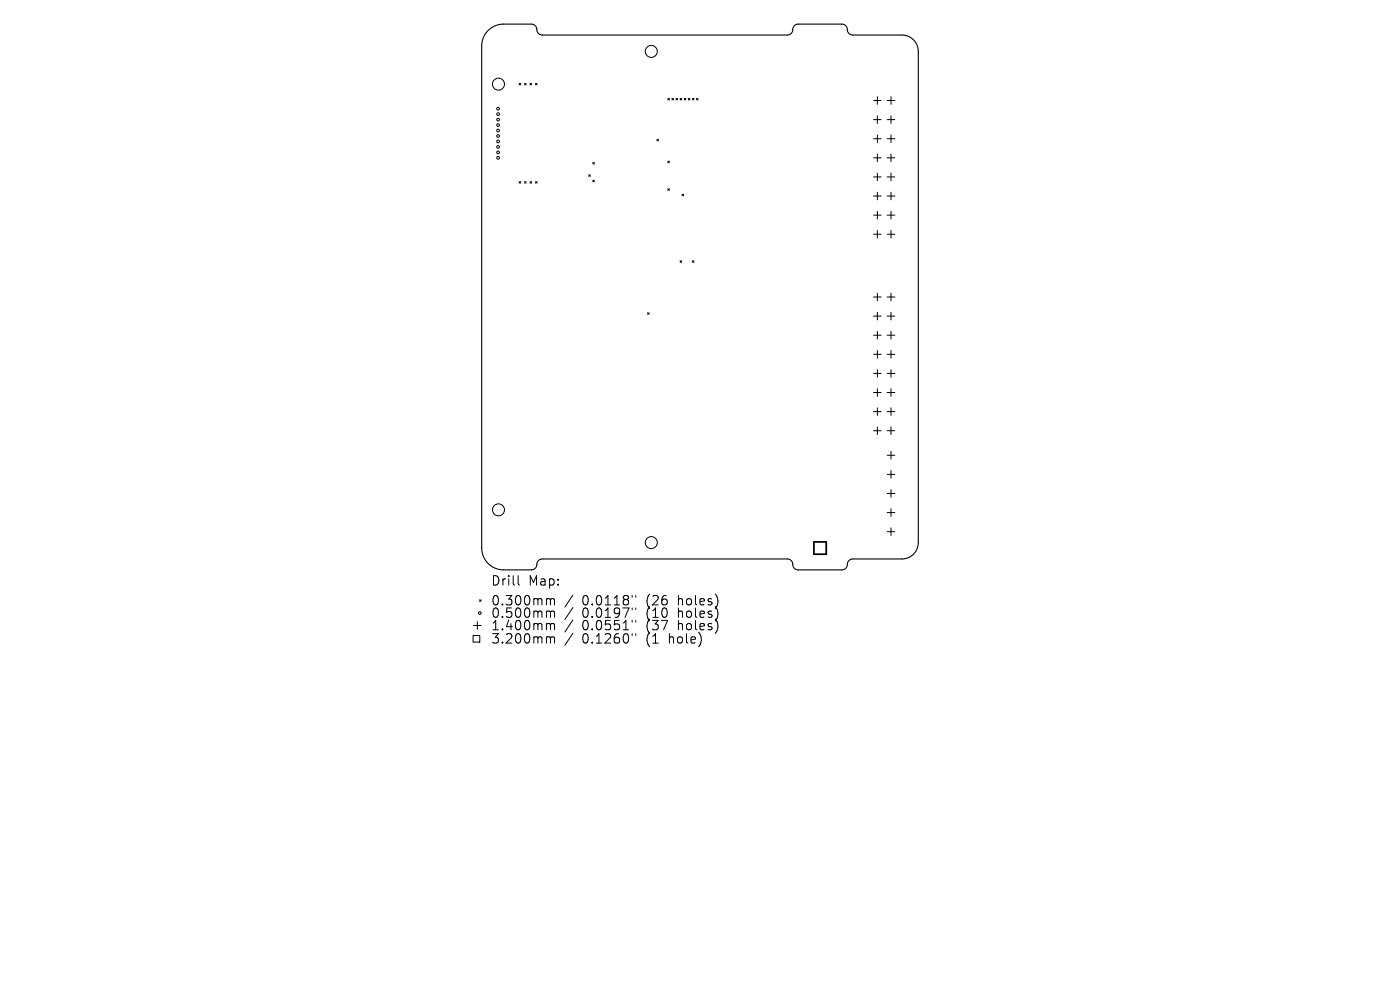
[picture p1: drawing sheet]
<svg xmlns="http://www.w3.org/2000/svg" width="297mm" height="210mm" viewBox="0 0 297 210" stroke-linecap="round" stroke-linejoin="round" font-family="sans-serif">
<defs><g id="words">
<g font-size="2.8">
<text x="104.1" y="124.5">Drill</text>
<text x="112.1" y="124.5">Map:</text>
<text x="104.1" y="128.7">0.300mm</text>
<text x="104.1" y="131.3">0.500mm</text>
<text x="123.5" y="128.7">0.0118&quot;</text>
<text x="123.5" y="131.3">0.0197&quot;</text>
<text x="137.2" y="128.7">(26</text>
<text x="137.2" y="131.3">(10</text>
<text x="144.1" y="128.7">holes)</text>
<text x="144.1" y="131.3">holes)</text>
<text x="104.1" y="134">1.400mm</text>
<text x="104.1" y="136.8">3.200mm</text>
<text x="123.5" y="134">0.0551&quot;</text>
<text x="123.5" y="136.8">0.1260&quot;</text>
<text x="137.2" y="134">(37</text>
<text x="137.2" y="136.8">(1</text>
<text x="142.2" y="136.8">hole)</text>
<text x="144.1" y="134">holes)</text>
</g>
</g></defs>
<path d="M103.5 6.5a4.6 4.6 0 0 1 3.3-1.4h5.9a1.34 1.34 0 0 1 1.3 1.6l.4 .5 .6 .2h52a1.34 1.34 0 0 0 1.3-1.5l.4-.6 .5-.2h9.4a1.34 1.34 0 0 1 1.2 1.6l.5 .5 .5 .2h10.5a3.5 3.5 0 0 1 3.5 3.5v104.2a3.5 3.5 0 0 1-3.5 3.5h-10.4a1.34 1.34 0 0 0-1.2 1.5l-.4 .6-.6 .2h-9.4a1.34 1.34 0 0 1-1.2-1.6l-.4-.5-.7-.2h-52a1.34 1.34 0 0 0-1.2 1.5l-.4 .6-.6 .2h-6a4.6 4.6 0 0 1-4.6-4.6v-106.6a4.6 4.6 0 0 1 1.3-3.2z" fill="none" stroke="#000" stroke-width=".23"/>
<g fill="none" stroke="#000" stroke-width=".21">
<path d="M110.1 17.7l.4 .3M110.5 17.7l-.4 .3M111.3 17.7l.3 .3M111.6 17.7l-.3 .3M112.4 17.7l.4 .3M112.8 17.7l-.4 .3M113.6 17.7l.3 .3M113.9 17.7l-.3 .3M110.1 38.5l.4 .4M110.5 38.5l-.4 .4M111.3 38.5l.3 .4M111.6 38.5l-.3 .4"/>
<path d="M112.4 38.5l.4 .4M112.8 38.5l-.4 .4M113.6 38.5l.3 .4M113.9 38.5l-.3 .4M124.9 37.1l.3 .3M125.2 37.1l-.3 .3M125.8 34.5l.3 .3M125.8 38.2l.3 .4M126.1 34.5l-.3 .3M126.1 38.2l-.3 .4M139.4 29.5l.3 .4M139.7 29.5l-.3 .4"/>
<path d="M141.7 20.9l.3 .3M141.7 34.2l.3 .3M142 20.9l-.3 .3M142 34.2l-.3 .3M142.5 20.9l.4 .3M142.9 20.9l-.4 .3M143.4 20.9l.4 .3M143.8 20.9l-.4 .3M144.3 20.9l.3 .3M144.6 20.9l-.3 .3M145.1 20.9l.4 .3M145.5 20.9l-.4 .3"/>
<path d="M146 20.9l.4 .3M146.4 20.9l-.4 .3M146.9 20.9l.3 .3M147.2 20.9l-.3 .3M147.7 20.9l.4 .3M148.1 20.9l-.4 .3M185.3 21.3h1.6M185.3 25.4h1.6M185.3 29.4h1.6M185.3 33.5h1.6M185.3 37.5h1.6M186.1 20.5v1.6"/>
<path d="M186.1 24.6v1.6M186.1 28.6v1.6M186.1 32.7v1.6M186.1 36.7v1.6M188.2 21.3h1.6M188.2 25.4h1.6M188.2 29.4h1.6M188.2 33.5h1.6M188.2 37.5h1.6M189 20.5v1.6M189 24.6v1.6M189 28.6v1.6"/>
<path d="M189 32.7v1.6M189 36.7v1.6M141.7 40l.3 .4M142 40l-.3 .4M144.3 55.3l.3 .4M144.6 55.3l-.3 .4M144.7 41.2l.3 .3M145 41.2l-.3 .3M146.9 55.3l.3 .4M147.2 55.3l-.3 .4M185.3 41.6h1.6M185.3 45.6h1.6"/>
<path d="M185.3 49.7h1.6M186.1 40.8v1.6M186.1 44.8v1.6M186.1 48.9v1.6M188.2 41.6h1.6M188.2 45.6h1.6M188.2 49.7h1.6M189 40.8v1.6M189 44.8v1.6M189 48.9v1.6M137.4 66.3l.3 .4M137.7 66.3l-.3 .4"/>
<path d="M185.3 63h1.6M185.3 67.1h1.6M185.3 71.1h1.6M185.3 75.2h1.6M185.3 79.2h1.6M186.1 62.2v1.6M186.1 66.2v1.7M186.1 70.3v1.6M186.1 74.3v1.7M186.1 78.4v1.6M188.2 63h1.6M188.2 67.1h1.6"/>
<path d="M188.2 71.1h1.6M188.2 75.2h1.6M188.2 79.2h1.6M189 62.2v1.6M189 66.2v1.7M189 70.3v1.6M189 74.3v1.7M189 78.4v1.6M185.3 83.3h1.6M185.3 87.3h1.6M185.3 91.4h1.6M186.1 82.5v1.6"/>
<path d="M186.1 86.5v1.6M186.1 90.6v1.6M188.2 83.3h1.6M188.2 87.3h1.6M188.2 91.4h1.6M188.2 96.6h1.6M189 82.5v1.6M189 86.5v1.6M189 90.6v1.6M189 95.8v1.6M189 99.8v1.6M188.2 100.6h1.6"/>
<path d="M188.2 104.7h1.6M188.2 108.7h1.6M188.2 112.8h1.6M189 103.9v1.6M189 107.9v1.6M189 112v1.6M100.4 134.8h1.4v1.4h-1.4zM100.5 132.7h1.6M101.3 131.9v1.6M101.7 127.2l.4 .4M102.1 127.2l-.4 .4M109.9 122.1v1.7l.3 .3"/>
<path d="M116.2 127h.3l.3 .3M116.2 129.6h.3l.3 .3M116.2 132.3h.3l.3 .3M116.2 135.1l.5 .1 .1 .2M116.8 127.3l.3-.3 .4 .1 .1 1.2M116.8 127.3v1M116.8 129.9v1.1M116.8 132.6v1M116.8 135.4v1M116.8 129.9l.3-.3 .4 .1 .1 1.3M116.8 132.6l.3-.3 .4 .1 .1 1.2M116.8 135.4l.3-.3 .4 .1 .1 1.2"/>
<path d="M121.5 126.2l-1.7 2.6M121.5 128.9l-1.7 2.5M121.5 131.5l-1.7 2.6M121.5 134.3l-1.7 2.6M134.1 126.3v.4M134.1 129v.3M134.1 131.6v.4M134.1 134.4v.4M134.9 126.3v.4M134.9 129v.3M134.9 131.6v.4M134.9 134.4v.4"/>
<circle cx="105.8" cy="17.9" r="1.27"/>
<circle cx="138.2" cy="10.9" r="1.27"/>
<circle cx="105.7" cy="31.2" r=".29"/>
<circle cx="105.7" cy="23.1" r=".29"/>
<circle cx="105.7" cy="25.4" r=".29"/>
<circle cx="105.7" cy="28.8" r=".29"/>
<circle cx="105.7" cy="32.3" r=".29"/>
<circle cx="105.7" cy="27.7" r=".29"/>
<circle cx="105.7" cy="33.5" r=".29"/>
<circle cx="105.7" cy="26.5" r=".29"/>
<circle cx="105.7" cy="30" r=".29"/>
<circle cx="105.7" cy="24.2" r=".29"/>
<circle cx="105.8" cy="108.2" r="1.27"/>
<circle cx="138.2" cy="115.1" r="1.27"/>
<circle cx="101.8" cy="130" r=".29"/>
</g>
<path d="M172.7 114.9h2.6v2.7h-2.6z" fill="none" stroke="#000" stroke-width=".37"/>
<use href="#words"/>
</svg>
